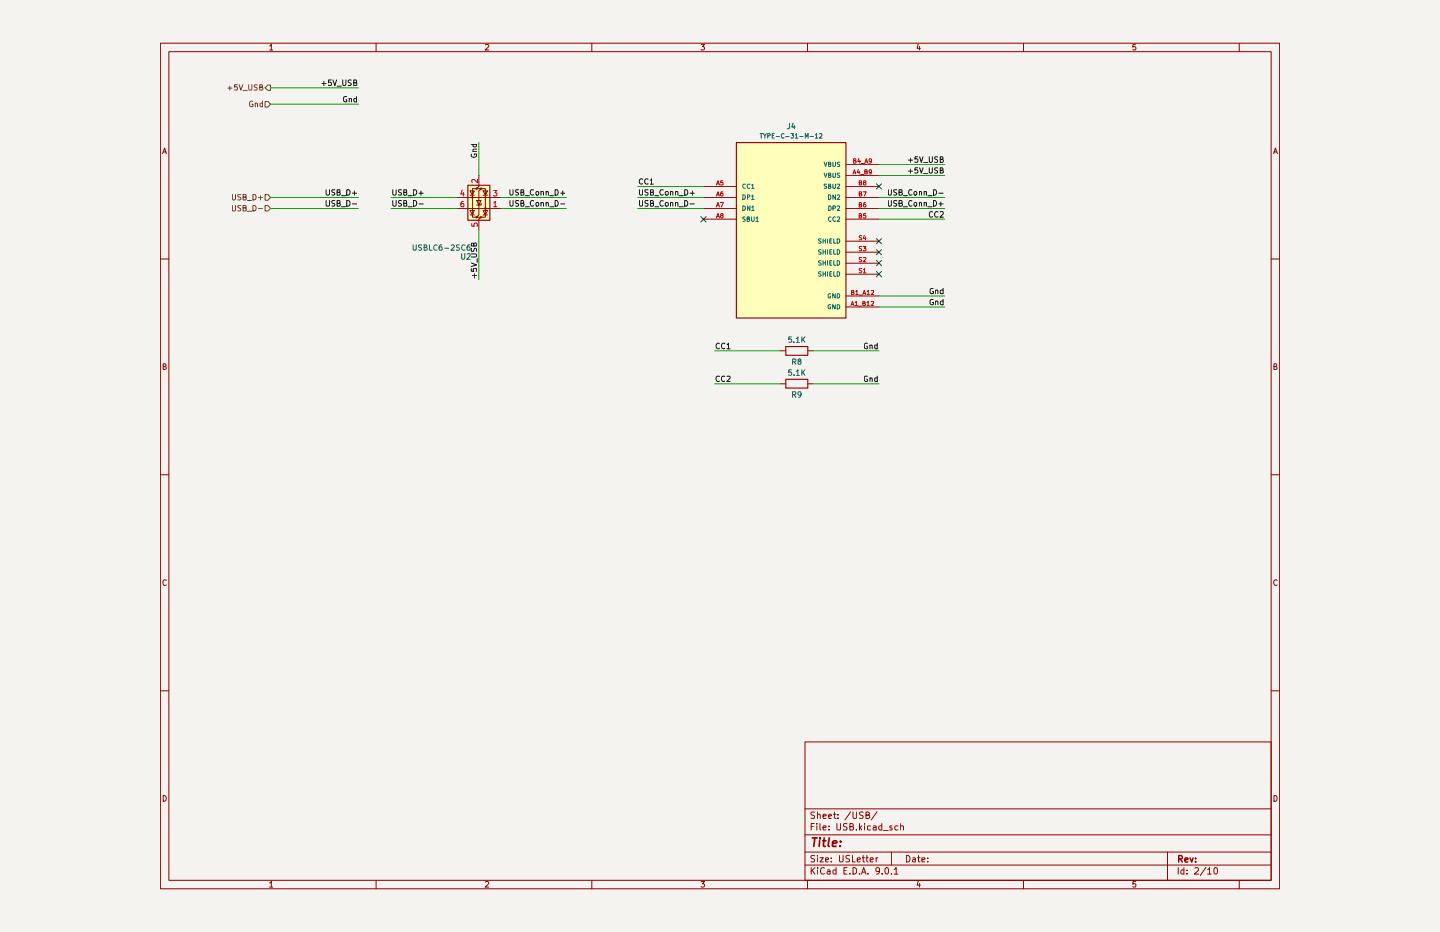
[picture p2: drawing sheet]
<svg xmlns="http://www.w3.org/2000/svg" width="432mm" height="279mm" viewBox="0 0 432 279" stroke-linecap="round" stroke-linejoin="round" font-family="sans-serif">
<path d="M0 -.1h431.8v279.5h-431.8z" fill="#f5f3ef"/>
<g fill="none" stroke="#910000" stroke-width=".3">
<path d="M48.1 13h335.6v253.4h-335.6zM50.6 15.5h330.6v248.4h-330.6zM80.9 13.8l.5-.5v1.7M80.9 15h.9M112.8 13v2.5M145.5 13.5l.7-.2 .4 .5-1.1 1.2h1.1M177.5 13v2.5M210.2 13.3h1l-.5 .7 .5 .1v.7l-.3 .2-.7-.2M242.1 13v2.5M275.3 13.2l-.3 1.3h1M275.8 13.9v1.1M306.9 13v2.5"/>
<path d="M340.5 13.3h-.7l-.1 .8 .7-.1 .2 .3-.1 .5-.1 .2-.7-.2M371.6 13v2.5M48.8 46.1l.6-1.7 .5 1.7M48.9 45.6h.9M381.9 46.1l.5-1.7 .6 1.7M382 45.6h.9M48.1 77.6h2.5M381.2 77.6h2.5M48.9 109.9l.7-.1 .1-.6-.8-.1v1.6h.6l.4-.5-.5-.3M382 109.9l.8-.2 .1-.3-.3-.3h-.6v1.6h.7l.2-.5-.3-.3M48.1 142.3h2.5M381.2 142.3h2.5"/>
<path d="M49.9 174l-.1-.1a.78 .78 0 0 0-1 .8 .78 .78 0 0 0 1 .7l.1-.1M382.9 174a.72 .72 0 0 0-.9 .1 .72 .72 0 0 0 0 1l.5 .4 .4-.2M48.1 207.1h2.5M381.2 207.1h2.5M48.9 238.5a.85 .85 0 0 1 1 .9 .85 .85 0 0 1-1 .8zM241.4 222.4h139.8v41.5h-139.8zM382 238.5a.85 .85 0 0 1 1 .9 .85 .85 0 0 1-1 .8zM241.4 259.3h139.8M241.4 255.4h139.8M241.4 250.3h139.8M241.4 242.5h139.8M243.2 247.8h.7"/>
<path d="M244.2 246.9h-1v1.9M244.3 256.5h-.7l-.4 .4 .1 .4 .9 .3v.6l-1 .1M244.3 243.5l-.7-.1-.4 .4 .1 .5 .9 .3v.6l-1 .1M244.9 246.9v.2M244.9 247.6v1.2M245.1 256.5v.1M245.1 244.3l.8-.1 .1 1.2M245.1 243.4v2M245.1 257.1v1.3M245.9 257.1h1l-1 1.3h1M245.9 246.9v1.7l.2 .2M246.8 248.2l.9-.2-.1-.4h-.5l-.3 .2 .1 1h.7"/>
<path d="M246.8 244.7l.9-.2-.1-.3-.5-.1-.3 .2 .1 1h.7M247.6 257.8l.9-.2-.2-.4-.5-.1-.2 .3v.9h.7M248.5 244.7l.8-.2v-.3l-.5-.1-.3 .2 .1 1h.7M248.6 248.7v.1M248.6 247.6v.2M249.3 258.2v.2M249.3 257.2v.2M249.9 244.1h.8M250.2 243.4v1.7l.5 .3M251 246.9v1.6l.3 .3h.4l.4-.3v-1.6M251.3 245.2v.2M251.3 244.2v.1"/>
<path d="M251.7 256.5v1.6l.4 .3 .5-.1 .2-.2v-1.6M254 247l-1 .1v.5l.8 .4 .2 .5-.3 .3h-.8M254.8 256.5h-.8l-.3 .4 .1 .4 .9 .3v.6l-1 .1M254.8 247.8l.9-.1 .1-.6-1-.2v1.9h.8l.3-.3v-.3l-.5-.4M255.1 243.3l-1.7 2.5M255.6 256.5v1.9h.9M255.8 243.4v1.5l.3 .5 .7-.2 .1-1.8M256.8 248.7v.1M257 257.8l1-.2-.1-.4-.6-.1-.3 .3 .1 .9h.8M257.7 246.9v1.9M257.9 248.1l.5 .7M258.4 247.6l-.7 .7"/>
<path d="M258.6 257.1h.6M258.8 256.5v1.6l.4 .3M258.8 243.5l-1 .1v.6l.9 .3 .1 .4-.4 .5-.7-.1M259.2 246.9v.2M259.2 247.6v1.2M259.7 244.3l.9-.1v-.6l-.9-.2v2h.6l.4-.2 .1-.5-.5-.4M259.7 257.1h.6M259.9 256.5v1.6l.4 .3M260.9 257.8l1-.2-.1-.4-.6-.1-.3 .3 .1 .9h.8M261 247.6h-.6l-.3 .3 .2 .9h.7M261.9 247.6h.7l.1 1.2M262.7 248l-.7 .1-.2 .3 .2 .4h.7"/>
<path d="M262.7 257.1v1.3M263 243.3l-1.7 2.5M263.2 257.1l-.5 .4M264.4 247.6h-.5l-.4 .3v.6l.2 .3h.7M264.4 246.9v1.9M264.9 249h1.5M267.3 255.4v3.9M267.5 247.6h-.5l-.2 .2 .1 .3 .6 .2v.5h-.7M269.2 247.6h-.5l-.4 .3 .2 .9h.7M270.1 247.7l.7-.1 .1 1.2M270.1 246.9v1.9M271.8 256.5a.98 .98 0 0 1 1.1 .9 .98 .98 0 0 1-1.1 1z"/>
<path d="M273.7 257.2h.7l.1 1.2M274.5 257.6h-.6l-.3 .4 .3 .4 .6-.1M275.2 257.1h.7M275.4 256.5v1.6l.5 .3M276.4 257.8l1-.2-.1-.4-.5-.1-.4 .3 .1 .9h.8M278.2 258.2v.2M278.2 257.2v.2M350.1 255.4v8.5M80.9 264.8l.5-.6v1.7M80.9 265.9h.9M112.8 263.9v2.5M145.5 264.4l.7-.2 .4 .6-1.1 1.1h1.1"/>
<path d="M177.5 263.9v2.5M210.2 264.2h1l-.5 .7 .5 .3v.6l-.3 .1-.7-.1M242.1 263.9v2.5M243.2 260.1v1.9M243.6 260.9l.7 1.1M244.3 260.1l-1.1 1.1M245.2 260.1v.2M245.2 260.8v1.2M247.2 260.3a.77 .77 0 0 0-.9 0 .77 .77 0 0 0-.3 .9l.4 .8 .8-.1M248.1 260.9h.7l.1 1.1M248.9 261.2l-.7 .1-.2 .3 .2 .4h.7M250.7 260.9l-.6-.1-.3 .3 .1 .9h.8"/>
<path d="M250.7 260.1v1.9M253.1 261h.6M254 260.1h-.9v1.9h.9M254.8 261.9v.1M255.8 260.1a.98 .98 0 0 1 1.1 1 .98 .98 0 0 1-1.1 .9zM257.7 261.9v.1M258.3 262l.7-1.9 .7 1.9M258.6 261.5h.8M260.3 261.9v.1M263.7 260.9l-.4 .4h-.3l-.4-.4 .2-.7 .9 .1a1.43 1.43 0 0 1-.6 1.7h-.3M264.5 261.9l.2 .1h-.2v-.1v.1M265.5 260.3l.4-.2a1.08 1.08 0 0 1 .6 1 1.08 1.08 0 0 1-.6 .9 1.32 1.32 0 0 1-.4-1.7z"/>
<path d="M267.3 261.9v.1M268.1 260.7l.6-.6v1.9M268.1 262h1.1M275.3 264.2l-.3 1.1h1M275.8 264.8v1.1M306.9 263.9v2.5M340.5 264.2h-.7l-.1 .9 .7-.2 .2 .3-.1 .6-.1 .1-.7-.1M353.3 260.1v1.9M355 260.9l-.5-.1-.4 .3 .1 .8 .8 .1M355 260.1v1.9M355.9 261.9v.1M355.9 260.9v.1"/>
<path d="M358.3 260.3l.1-.1a.72 .72 0 0 1 1 .2l-.1 .5-1.2 1.1h1.3M361.6 260l-1.7 2.5M362.1 260.7l.6-.6v1.9M362.1 262h1.1M364.2 260.2l.3-.1a1.08 1.08 0 0 1 .6 1 1.08 1.08 0 0 1-.6 .9 1.29 1.29 0 0 1-.3-1.8zM371.6 263.9v2.5"/>
</g>
<path d="M353.4 257.5l1-.1 .1-.7-1.1-.2v1.9M353.9 257.5l.6 .9M355.3 257.8l.9-.2v-.3l-.6-.1-.3 .2 .1 1h.8M356.8 257.2l.5 1.2 .5-1.2M358.5 258.3v.1M358.5 257.3v.1" fill="none" stroke="#910000" stroke-width=".42"/>
<path d="M243.6 251.2h1.4M244.3 251.2l-.3 2.5M245.8 252.1l-.2 1.6M246 251.2l-.1 .3M246.7 252.1h.9M247.1 251.2l-.2 2.2 .1 .3h.5M248.7 251.2l-.4 2.2 .4 .3M249.7 252.9l1.3-.3-.1-.4-.8-.1-.4 .3v1.3h1M251.9 253.6l.2 .1h-.2v-.1v.1M252.1 252.2l.1 .1-.1 .1v-.2v.2" fill="none" stroke="#910000" stroke-width=".51"/>
<g fill="#ffb">
<path d="M140.3 55.5h6.6v10.5h-6.6z"/>
<path d="M220.8 42.8h32.9v52.5h-32.9z"/>
</g>
<g fill="none" stroke="#0f0f0f" stroke-width=".3">
<path d="M96.5 25h1.3M97.1 24.4v1.3M99.3 24h-.7l-.1 .8 .7-.1 .1 .8-.2 .2-.6-.2M99.8 24l.6 1.7 .5-1.7M101.1 25.8h1.3M102.8 24v1.3l.2 .4 .5-.1 .2-.3v-1.3M104 29h-.7a.84 .84 0 0 0-.3 1 .84 .84 0 0 0 1 .5v-.6h-.3M104.7 29.6l.6-.1 .1 1.1M104.7 29.5v1.1M105.3 24h-.6a.48 .48 0 0 0-.3 .5 .48 .48 0 0 0 .6 .4l.3 .2-.1 .4-.8 .1M106.1 24.8l.7-.2v-.6h-.7v1.7h.6l.3-.6-.4-.3M106.9 29.5h-.5l-.3 .3 .2 .7h.6"/>
<path d="M106.9 29v1.6"/>
</g>
<path d="M80.3 25.5h.8v1.6h-.8l-.8-.8z" fill="#f5f3ef"/>
<path d="M68.3 26.4h1.3M68.9 25.8v1.2M71.1 25.4h-.7l-.1 .8 .7-.1 .1 .8h-.8M71.7 25.4l.5 1.6 .6-1.6M72.9 27.2h1.3M74.6 25.4l.2 1.6h.6l.1-.2v-1.4M77.1 25.5l-.8 .1-.1 .3 .7 .3 .2 .6-.1 .2h-.8M77.9 26.2l.7-.1 .1-.5-.8-.2v1.6h.8l.1-.5-.4-.3M80.3 25.5h.8v1.6h-.8l-.8-.8z" fill="none" stroke="#765500" stroke-width=".3"/>
<path d="M79.5 30.4h.8l.8 .8-.8 .9h-.8z" fill="#f5f3ef"/>
<path d="M75.8 30.4h-.7l-.3 .3v.9l.3 .3 .8-.1v-.6h-.4M76.5 31.1l.6-.1 .1 1M76.5 30.9v1.1M78.7 31l-.7 .1v.7l.7 .1M78.7 30.3v1.7M79.5 30.4h.8l.8 .8-.8 .9h-.8z" fill="none" stroke="#765500" stroke-width=".3"/>
<g fill="none" stroke="#0f0f0f" stroke-width=".3">
<path d="M97.8 56.9v1.3l.3 .3 .5-.1 .2-.2v-1.3M100.4 56.9h-.7a.58 .58 0 0 0-.1 .7 .58 .58 0 0 0 .6 .2l.2 .2-.2 .4h-.7M101.1 57.7l.8-.1v-.6l-.8-.1v1.6h.7l.2-.5-.3-.3M102.4 58.7h1.2M104 56.9h.6a.9 .9 0 0 1 .3 1.1 .9 .9 0 0 1-.9 .5zM105.7 57.9h1.2M106.3 57.2v1.3M117.8 56.9v1.3l.3 .3 .5-.1 .2-.2v-1.3M120.4 56.9h-.8a.58 .58 0 0 0 0 .7 .58 .58 0 0 0 .6 .2l.2 .2-.2 .4h-.7M121.1 57.7l.7-.1 .1-.6-.8-.1v1.6h.7l.2-.5-.3-.3M122.3 58.7h1.3M124 56.9h.6a.9 .9 0 0 1 .3 1.1 .9 .9 0 0 1-.9 .5z"/>
<path d="M125.6 57.9h1.3M126.2 57.2v1.3M141.3 43.3h1.6M141.4 46.2a.73 .73 0 0 0 .7 1 .73 .73 0 0 0 .6-1.1h-.5v.4M141.8 45.5h1.1M141.9 43.3l-.1 .4 .4 .3 .6-.1v-.6M142.9 44.7l-1 .1 .1 .7M152.9 56.9v1.3l.3 .3h.4l.2-.3v-1.3M155.5 56.9h-.8a.64 .64 0 0 0 0 .7 .64 .64 0 0 0 .7 .2l.1 .2-.1 .4h-.8M156.2 57.7l.7-.1 .1-.6-.8-.1v1.6h.6l.3-.5-.4-.3M157.5 58.7h1.2M160 57l-.7-.1a.8 .8 0 0 0-.3 1 .8 .8 0 0 0 1 .4"/>
<path d="M160.8 57.6l.2-.2 .5 .2-.1 .8-.6-.1zM162.2 57.6l.7-.1 .1 1M162.2 57.4v1.1M163.7 57.6l.6-.1 .1 1M163.7 57.4v1.1M164.8 58.7h1.2M166.5 56.9h.6l.2 .3 .1 .6-.3 .6-.6 .1zM168.1 57.9h1.2M168.7 57.2v1.3M191.8 56.9v1.3l.3 .3 .6-.3v-1.3M192.7 53.8a.71 .71 0 0 0-1 .6 .71 .71 0 0 0 1 .6M194.3 53.8a.71 .71 0 0 0-1 .6 .71 .71 0 0 0 1 .6"/>
<path d="M194.3 56.9h-.8l-.1 .2 .1 .5 .8 .3v.4l-.9 .1M195 54l.4-.4v1.6M195 55.2h.9M195.1 57.7l.7-.2-.1-.6h-.6v1.6h.6l.3-.5-.4-.3M196.3 58.7h1.2M198.9 57l-.7-.1a.8 .8 0 0 0-.3 1 .8 .8 0 0 0 1 .4M201.1 57.6l.6-.1 .1 1M201.1 57.4v1.1M202.6 57.6l.6-.1 .1 1M202.6 57.4v1.1M203.6 58.7h1.3M205.3 56.9h.6a.89 .89 0 0 1 .3 1 .89 .89 0 0 1-.9 .6z"/>
<path d="M206.9 57.9h1.3M207.6 57.2v1.3M97.8 60.1v1.4l.3 .3 .5-.1 .2-.2v-1.4M100.4 60.2l-.6-.1a.48 .48 0 0 0-.3 .6 .48 .48 0 0 0 .6 .3l.3 .3-.1 .3-.8 .1M101.1 61l.8-.1v-.6l-.8-.2v1.7h.7l.2-.6-.3-.2M102.4 62h1.2M104 60.1a.86 .86 0 0 1 1 .9 .86 .86 0 0 1-1 .8zM105.7 61.1h1.2M117.8 60.1v1.4l.3 .3 .5-.1 .2-.2v-1.4M120.4 60.2l-.6-.1a.48 .48 0 0 0-.3 .6 .48 .48 0 0 0 .6 .3l.3 .3-.1 .3-.8 .1M121.1 61l.7-.1 .1-.6-.8-.2v1.7h.7l.2-.6-.3-.2M122.3 62h1.3"/>
<path d="M124 60.1a.86 .86 0 0 1 1 .9 .86 .86 0 0 1-1 .8zM125.6 61.1h1.3M141.3 78.8l1.6 .6-1.6 .5M141.3 76.1h1.3l.3 .4-.3 .5h-1.3M141.4 74.4v1h.5l.5-1 .5 .4-.1 .6M142.1 73.2l.3-.4 .5 .4v.5h-1.6l.1-.7 .6 .1 .1 .6M143.1 77.5v1.2M152.9 60.1v1.4l.3 .3h.4l.2-.3v-1.4M155.5 60.2h-.8v.7l.7 .1 .1 .5-.3 .3-.6-.1M156.2 61l.7-.1 .1-.6-.8-.2v1.7h.6l.3-.6-.4-.2M157.5 62h1.2M160 60.3a.74 .74 0 0 0-1 .7 .74 .74 0 0 0 1 .6"/>
<path d="M160.8 60.9l.2-.2 .5 .2-.1 .8-.6-.1zM162.2 60.9l.7-.1 .1 1M162.2 60.7v1.1M163.7 60.9l.6-.1 .1 1M163.7 60.7v1.1M164.8 62h1.2M166.5 60.1a.85 .85 0 0 1 .9 .9 .85 .85 0 0 1-.9 .8zM168.1 61.1h1.2M191.8 60.1v1.4l.3 .3 .6-.3v-1.4M194.3 60.2l-.6-.1-.3 .4 .1 .4 .8 .2v.5l-.9 .1M195.1 61l.7-.2-.1-.6-.6-.1v1.7h.6l.3-.6-.4-.2M196.3 62h1.2"/>
<path d="M198.9 60.3a.74 .74 0 0 0-1 .7 .74 .74 0 0 0 1 .6M201.1 60.9l.6-.1 .1 1M201.1 60.7v1.1M202.6 60.9l.6-.1 .1 1M202.6 60.7v1.1M203.6 62h1.3M205.3 60.1a.85 .85 0 0 1 1 .9 .85 .85 0 0 1-1 .8zM206.9 61.1h1.3M141.3 80.5v.8l.8 .1-.1-.9h.8l-.1 .9M141.6 82.6h1.3M142.3 82v1.3"/>
<circle cx="199.9" cy="58" r=".55"/>
<circle cx="199.9" cy="61.3" r=".55"/>
</g>
<path d="M141.7 59.2h.1M143 56.6h.1M144.3 56.6h.1M143 65.1h.1M144.3 65.1h.1M145.6 62.5h.1" fill="none" stroke="#910000" stroke-width=".68"/>
<g fill="none" stroke="#910000" stroke-width=".3">
<path d="M137 59.2h13.2M141 57.2h1.2l-.6 1.3zM141 58.5h1.2M142.9 56.6h-1.3v8.5h1.3M143.6 52.6v3.3l-.7 .7h1.4l-.7 .6v7.2l-.7 .7h1.4l-.7 .6v3.3M144.3 56.6h1.2v8.5h-1.2M144.9 57.2h1.3l-.7 1.3zM144.9 58.5h1.3M137 62.5h13.2M141 63.1h1.2l-.6 1.3zM141 64.4h1.2M142.9 60.1h1.4l-.7 1.4z"/>
<path d="M144.3 61v.5h-1.4M144.9 63.1h1.3l-.7 1.3zM144.9 64.4h1.3"/>
</g>
<path d="M140.3 55.5h6.6v10.5h-6.6z" fill="none" stroke="#910000" stroke-width=".34"/>
<path d="M138.6 57l-.4 1.2h1M138.9 57.7v1.1M143.2 53.8v1l-1.2-1-.5 .3 .1 .6M148 57.1h1l-.6 .6 .5 .1v.8l-.2 .2-.7-.2M138.9 60.4l-.4 .1-.2 .3-.1 .9 .1 .3 .7-.1-.1-.9h-.4l-.3 .3M141.5 67v.8h.7v-.6l.2-.3 .7 .2-.1 .7M148.1 60.9l.4-.5v1.6M148.1 62h.9" fill="none" stroke="#b90000" stroke-width=".3"/>
<path d="M79.5 58.3h.8l.8 .9-.8 .8h-.8z" fill="#f5f3ef"/>
<path d="M69.7 58.3v1.5l.2 .1h.4l.3-.3v-1.3M72.2 58.3h-.6a.44 .44 0 0 0-.3 .5 .44 .44 0 0 0 .6 .3l.3 .3-.1 .4-.8 .1M72.9 59.1l.8-.1v-.6l-.8-.1v1.6h.7l.2-.1v-.6l-.3-.1M75.9 58.3a.85 .85 0 0 1 .9 .8 .85 .85 0 0 1-.9 .8zM77.5 59.3h1.2M78.1 58.7v1.2M79.5 58.3h.8l.8 .9-.8 .8h-.8zM74.2 60.1h1.2" fill="none" stroke="#765500" stroke-width=".3"/>
<path d="M79.5 61.6h.8l.8 .9-.8 .7h-.8z" fill="#f5f3ef"/>
<path d="M69.7 61.6v1.5l.2 .1h.4l.3-.3v-1.3M72.2 61.6h-.7l-.2 .3 .2 .3a.58 .58 0 0 1 .6 .3 .58 .58 0 0 1 0 .7h-.8M72.9 62.3l.8-.1v-.5l-.8-.1v1.6h.7l.2-.1v-.6l-.3-.2M74.2 63.3h1.2M75.9 61.6a.85 .85 0 0 1 .9 .8 .85 .85 0 0 1-.9 .8zM77.5 62.6h1.2M79.5 61.6h.8l.8 .9-.8 .7h-.8z" fill="none" stroke="#765500" stroke-width=".3"/>
<g fill="none" stroke="#0f0f0f" stroke-width=".3">
<path d="M266.4 56.9v1.3l.2 .3h.4l.3-.3v-1.3M268.9 56.9h-.8a.58 .58 0 0 0 0 .7 .58 .58 0 0 0 .6 .2l.2 .2-.2 .4h-.7M269.6 57.7l.7-.1 .1-.6-.8-.1v1.6h.7l.3-.5-.4-.3M270.8 58.7h1.3M272.4 51.3h1.2M272.4 48h1.2M273 47.4v1.3M273 50.7v1.2M273.5 57l-.8-.1a.86 .86 0 0 0-.2 1 .86 .86 0 0 0 .9 .5l.1-.1M274.2 57.6l.2-.2 .4 .2 .1 .6-.2 .3-.5-.2zM275.2 50.3h-.8l-.1 .8 .8-.1 .2 .6-.4 .3-.6-.2M275.2 47h-.8l-.1 .8 .8-.1 .1 .8-.3 .2-.6-.2"/>
<path d="M275.7 57.6l.6-.1 .1 1M275.7 57.4v1.1M275.8 50.3l.5 1.6 .5-1.6M275.8 47l.5 1.7 .5-1.7M276.9 52.1h1.3M276.9 48.8h1.3M277.1 57.6l.7-.1v1M277.1 57.4v1.1M278.2 58.7h1.3M278.6 50.3v1.3l.3 .3 .7-.3v-1.3M278.6 47v1.3l.3 .4 .5-.1 .2-.3v-1.3M279.9 56.9h.6a.89 .89 0 0 1 .3 1 .89 .89 0 0 1-.9 .6z"/>
<path d="M281.2 50.4l-.6-.1-.4 .3 .2 .4 .7 .3 .1 .3-.3 .3-.7-.1M281.2 47.1l-.6-.1-.4 .3 .2 .4 .7 .3v.5l-.2 .2-.7-.1M281.5 57.9h1.3M281.9 51.1l.7-.1 .1-.5-.8-.2v1.6h.6l.4-.5-.5-.3M281.9 47.8l.7-.1 .1-.5-.8-.2v1.7h.6l.4-.6-.5-.3M266.4 60.1v1.4l.2 .3h.4l.3-.3v-1.4M268.9 60.2l-.6-.1a.48 .48 0 0 0-.3 .6 .48 .48 0 0 0 .6 .3l.3 .3-.1 .3-.8 .1M269.6 61l.7-.1 .1-.6-.8-.2v1.7h.7l.3-.6-.4-.2M270.8 62h1.3M273.5 60.3l-.1-.1a.83 .83 0 0 0-1 .6 .83 .83 0 0 0 .6 1l.5-.2M274.2 60.9l.2-.2 .4 .2 .1 .6-.2 .3-.5-.2zM275.7 60.9l.6-.1 .1 1"/>
<path d="M275.7 60.7v1.1M277.1 60.9l.7-.1v1M277.1 60.7v1.1M278.2 62h1.3M279.7 63.6l-.1-.1a.83 .83 0 0 0-1 .6 .83 .83 0 0 0 .5 1l.6-.2M279.9 60.1a.85 .85 0 0 1 .9 .9 .85 .85 0 0 1-.9 .8zM281.3 63.6a.74 .74 0 0 0-1.1 .7 .74 .74 0 0 0 1.1 .6M281.5 61.1h1.3M281.9 63.6l.6-.2 .4 .5-1 1.2h1M282.1 60.5v1.3M279.8 89.8l-.4-.1-.5 .4v.9l.2 .3 .8-.1v-.5h-.3M279.8 86.5h-.7l-.2 .4 .1 1 .9 .1v-.6h-.3"/>
<path d="M280.6 90.4l.6-.1 .1 1.1M280.6 87.1l.6-.1 .1 1.1M280.6 87v1.1M280.6 90.3v1.1M282.8 90.3h-.5l-.4 .3 .2 .7h.7M282.8 87h-.5l-.4 .3 .1 .7h.8M282.8 86.4v1.7M282.8 89.7v1.7M215.7 103a.74 .74 0 0 0-1 .7 .74 .74 0 0 0 1 .7M215.7 112.9l-.6-.1a.8 .8 0 0 0-.4 1 .8 .8 0 0 0 1 .4M217.3 103a.74 .74 0 0 0-1 .7 .74 .74 0 0 0 1 .7M217.3 112.9l-.6-.1a.8 .8 0 0 0-.4 1 .8 .8 0 0 0 1 .4"/>
<path d="M218 103.4l.4-.5v1.7M218 112.9l.8-.1 .1 .4-1 1.2h1M218 104.6h.9M260.1 112.8h-.7l-.2 .3v.9l.2 .3 .8-.1v-.5h-.4M260.1 103h-.7l-.2 .3v.8l.2 .4 .8-.1v-.6h-.4M260.9 113.5l.6-.1v1M260.9 103.5h.6v1.1M260.9 103.5v1.1M260.9 113.3v1.1M263.1 113.4l-.8 .1v.7l.8 .1M263.1 103.5h-.8v.9l.8 .1M263.1 102.9v1.7"/>
<path d="M263.1 112.8v1.6"/>
</g>
<path d="M220.8 42.8h32.9v52.5h-32.9zM235.6 103.9h6.6v2.6h-6.6zM235.6 113.7h6.6v2.6h-6.6z" fill="none" stroke="#910000" stroke-width=".34"/>
<g fill="none" stroke="#910000" stroke-width=".3">
<path d="M211 55.9h9.8M211 59.2h9.8M253.7 55.9h9.9M253.7 59.2h9.9M253.7 49.3h9.9M253.7 52.6h9.9M211 62.5h9.8M211 65.7h9.8M253.7 62.5h9.9M253.7 65.7h9.9M253.7 72.3h9.9M253.7 75.6h9.9"/>
<path d="M253.7 78.9h9.9M253.7 82.2h9.9M253.7 88.7h9.9M253.7 92h9.9M234 105.2h1.6M234 115.1h1.6M242.2 105.2h1.6M242.2 115.1h1.6"/>
</g>
<g fill="none" stroke="#b90000" stroke-width=".3">
<path d="M214.8 55.5l.5-1.3 .4 1.3M214.8 58.8l.5-1.3 .4 1.3M215 55.1h.6M215 58.4h.6M216.7 54.2h-.5l-.1 .6 .6-.1v.8l-.6-.1M216.7 57.5h-.4l-.2 .5 .1 .7h.5v-.7l-.4-.1-.2 .3M255.8 52.2l.4-1.3 .4 1.3M255.9 48.2h.6l.1-.4-.7-.2v1.3h.6l.2-.5-.3-.2M255.9 51.8h.6M257.4 50.8l-.4 .9h.8M257.6 47.5l-.4 .9h.9M257.6 54.8l.7-.1-.1-.5h-.6v1.3h.7l.1-.5-.3-.2"/>
<path d="M257.6 58.1l.6-.1 .1-.4-.7-.1v1.3h.5l.3-.5-.3-.2M257.6 51.3v.9M257.8 48v.9M258.1 52.3h1M258.2 49h1M258.8 57.5h1l-.6 1.3M259.2 54.7l-.2-.4 .5-.1 .1 .4-.7 .3 .2 .6h.4l.2-.3-.3-.5M259.3 48.9l.5-1.3 .5 1.3M259.3 51.5h.6l.1-.5-.7-.1v1.3h.7l.1-.5-.3-.2M259.5 48.5h.6M261.4 48.2l-.3 .2-.4-.1v-.6l.4-.1 .3 .2-.2 1-.5 .1M261.4 51.5l-.3 .2-.4-.1v-.6l.4-.1 .3 .2-.2 1-.5 .1"/>
<path d="M214.8 62.1l.5-1.4 .4 1.4M214.8 65.4l.5-1.4 .4 1.4M215 61.6h.6M215 64.9h.6M216 60.7h.9l-.6 1.4M216.3 64.6l-.2-.3 .2-.3 .4 .1v.4l-.6 .4 .2 .5 .5-.3-.2-.5M257.6 61.4l.6-.1 .1-.4-.7-.2v1.4h.5l.3-.5-.3-.2M257.6 64.7l.6-.1 .1-.4-.7-.2v1.4h.5l.3-.5-.1-.2h-.2M258.4 70.7h-.7v.5l.6 .2 .1 .2-.2 .3h-.6M258.4 73.9h-.7v.5l.6 .3 .1 .2-.3 .3-.5-.1M258.4 77.2h-.7a.56 .56 0 0 0 .6 .8v.4h-.7M258.8 73.9h.9l-.5 .5 .4 .1v.6h-.8"/>
<path d="M258.9 77.3l.5-.2 .3 .5-.9 .9h.9M259.2 70.5l-.3 1h.8M259.5 60.7l-.4 .2-.2 .9 .3 .3 .5-.3-.3-.6-.5 .3M259.5 71v.9M259.6 64h-.6l-.1 .7 .5-.2 .3 .6-.3 .3-.5-.2M255.2 91.6l.4-1.3 .4 1.3M255.3 91.3h.6M255.4 87.6h.5v-.5l-.5-.1v1.3h.5l.2-.4-.3-.3M256.4 90.7l.4-.4v1.3M256.4 91.6h.7M256.6 87.4l.4-.4v1.3M256.6 88.3h.8"/>
<path d="M257.4 91.8h1M257.6 88.5h1M258.4 80.5h-.7v.5l.4 .1 .3 .4-.3 .3-.5-.1M258.7 88.3l.5-1.3 .4 1.3M258.7 90.9l.6-.1v-.4l-.6-.1v1.3h.6l.2-.4-.3-.3M258.8 88h.7M258.9 80.9l.3-.5v1.4M258.9 81.8h.8M260 87.4l.3-.4v1.3M260 90.7l.3-.4v1.3M260 88.3h.7M260 91.6h.7"/>
<path d="M261.2 87.1h.8v.5l-.8 .7h.8M261.2 90.4h.8v.4l-.8 .8h.8"/>
</g>
<g fill="none" stroke="#006665" stroke-width=".3">
<path d="M236.7 37l-.1 1.4-.5 .2M237.8 36.9l-.4 1.2h1M238.2 37.6v1M222.8 58.4a.68 .68 0 0 1 .7 .7 .68 .68 0 0 1-.7 .7zM223.5 55.3l-.5-.1-.2 .3v.8l.7 .1M224.1 59.1h.6l.2-.4-.3-.3h-.5v1.4M224.9 55.3l-.6-.1a.67 .67 0 0 0-.2 .9 .67 .67 0 0 0 .8 .3M225.4 55.5l.3-.3v1.3M225.4 58.8l.3-.4v1.4M225.4 56.5h.7M225.4 59.8h.7M227.9 40h.8"/>
<path d="M228.3 40v1.4M228.9 40l.5 .7 .4-.7M229.4 40.7v.7M230.2 40.7l.7-.1v-.5l-.7-.1v1.4M231.6 40.6h.4M232.2 40h-.6v1.4h.6M232.7 40.9h1.1M235.1 40.2a.58 .58 0 0 0-.8 .5 .58 .58 0 0 0 .8 .5M235.6 40.9h1M237.2 40h.8l-.4 .6h.3l.1 .5-.3 .3-.5-.2M238.5 40.5l.3-.5v1.4M238.5 41.4h.8"/>
<path d="M239.8 40.9h1M241.5 41.4v-1.4l.4 1 .4-1v1.4M242.9 40.9h1M244.5 40.5l.4-.5v1.4M244.5 41.4h.8M245.8 40.2l.6-.1 .1 .5-.8 .8h.8M247.1 48.6l.5 1.3 .4-1.3M247.1 51.9l.5 1.3 .4-1.3M247.9 55.2h-.7l-.1 .4a.61 .61 0 0 1 .7 .8h-.7M248.4 49.2h.6l.1-.5-.7-.1v1.3h.7l.1-.5-.4-.2M248.4 52.5l.7-.1v-.4l-.7-.1v1.3h.5l.3-.5-.4-.2M248.4 55.8l.6-.1 .1-.4-.7-.1v1.3h.5l.3-.5-.4-.2"/>
<path d="M248.4 58.4a.68 .68 0 0 1 .8 .7 .68 .68 0 0 1-.8 .7zM249.8 48.6l.1 1.3 .5-.1 .1-1.2M249.8 51.9v1.2l.2 .1 .5-.3v-1M249.8 55.2v1.2l.2 .1 .5-.3v-1M250.5 58.4v1.4l-.7-1.4v1.4M251 55.3l.7-.1 .1 .2-.8 1.1h.8M251 58.6l.5-.2 .3 .3-.8 1.1h.8M251.8 48.7h-.7v.4l.6 .3 .1 .2-.1 .3h-.7M251.8 51.9h-.6l-.2 .3 .1 .2 .6 .3v.4h-.7M123.9 73.4v1.4l.3 .2 .6-.2v-1.4M126.4 73.5l-.6-.1-.3 .3 .1 .4 .7 .3v.5h-.8M127.2 74.2l.6-.1 .1-.5-.7-.2v1.6h.6l.2-.1 .1-.4-.4-.3"/>
<path d="M128.8 73.4v1.6h.7M131.1 73.6a.74 .74 0 0 0-1.1 .7 .74 .74 0 0 0 1.1 .6M132.4 73.4l-.4 .1-.3 .3v1l.3 .2 .5-.1 .1-.6-.3-.3h-.3l-.3 .3M133.3 74.4h1.2M135.3 73.6l.6-.2 .3 .5-1 1.1h1M137.8 73.5l-.6-.1-.4 .3 .2 .4 .7 .2v.6h-.9M138.4 76v1.4l.3 .3h.3l.4-.3v-1.4M139.4 73.6v-.1a.76 .76 0 0 0-1 .8 .76 .76 0 0 0 1 .6M140 76.2l.7-.2 .3 .5-1 1.2h1M140.8 73.4l-.4 .1-.3 .3-.1 1 .4 .2 .5-.1 .1-.6-.3-.3h-.3l-.4 .3M222.8 61.7a.68 .68 0 0 1 .7 .7 .68 .68 0 0 1-.7 .7zM223.4 65.1h-.6v.4l.6 .4v.4h-.6"/>
<path d="M224 65.6h.6l.1-.5-.7-.1v1.4h.5l.3-.5-.3-.3M224.9 61.7v1.4l-.8-1.4v1.4M225.4 62.1l.4-.4v1.4M225.4 65v1.2l.2 .2 .5-.3v-1.1M225.4 63.1h.7M226.7 65.4l.4-.4v1.4M226.7 66.4h.7M246.2 71.6l-.7 .1a.58 .58 0 0 0 .7 .7v.4h-.8M246.2 74.9l-.5-.1-.3 .3 .3 .4 .5 .2v.4h-.8M246.2 78.2l-.5-.1-.3 .3 .3 .4 .5 .2v.3l-.8 .1M246.8 71.6v1.3M246.8 74.8v1.4"/>
<path d="M246.8 78.1v1.4M246.8 72.2h.8M246.8 75.5h.8M246.8 78.8h.8M247.6 71.6v1.3M247.6 74.8v1.4M247.6 78.1v1.4M248.2 71.6v1.3M248.2 74.8v1.4M248.2 78.1v1.4M248.5 61.7a.68 .68 0 0 1 .8 .7 .68 .68 0 0 1-.8 .7zM248.8 72.2h.5"/>
<path d="M248.8 75.5h.5M248.8 78.8h.5M249.3 65.1a.6 .6 0 0 0-.9 .6 .6 .6 0 0 0 .9 .5M249.4 71.6h-.6v1.3h.6M249.4 74.8h-.6v1.4h.6M249.4 78.1h-.6v1.4h.6M249.8 62.4h.6l.1-.5-.7-.2v1.4M250 71.6v1.3h.6M250 74.8v1.4h.6M250 78.1v1.4h.6M250.5 65.1l-.3-.1-.4 .4v.6l.4 .4 .3-.2M251 61.9l.5-.2 .3 .3-.8 1.1h.8"/>
<path d="M251 65.1l.5-.1 .3 .3-.8 1.1h.8M251 71.6h.5a.71 .71 0 0 1 .3 .9 .71 .71 0 0 1-.8 .4zM251 74.8a.68 .68 0 0 1 .8 .7 .68 .68 0 0 1-.8 .7zM251 78.1a.68 .68 0 0 1 .8 .7 .68 .68 0 0 1-.8 .7zM246.2 81.5l-.5-.1-.3 .3 .3 .4 .5 .2v.3l-.8 .1M246.8 81.4v1.4M246.8 82.1h.8M247.6 81.4v1.4M248.2 81.4v1.4M248.8 82.1h.5M249.1 88.1h-.3l-.5 .2v.8l.3 .2h.5v-.5h-.3M249.1 91.4h-.5l-.3 .2v.7l.5 .3 .3-.1v-.5h-.3"/>
<path d="M249.4 81.4h-.6v1.4h.6M250 81.4v1.4h.6M250.4 88.1v1.2l-.7-1.2v1.2M250.4 91.4v1.2l-.7-1.2v1.2M251 81.4a.68 .68 0 0 1 .8 .7 .68 .68 0 0 1-.8 .7zM251 88.1a.71 .71 0 0 1 .8 .4 .71 .71 0 0 1-.3 .8h-.5zM251 91.4h.5a.72 .72 0 0 1 .3 .8 .72 .72 0 0 1-.8 .4zM237.3 101h-.7l-.1 .8 .7-.1 .1 .8h-.8M237.3 110.8h-.7l-.1 .9 .7-.1 .1 .8-.2 .1-.6-.1M237.7 108.5l.8-.1 .1-.7-.9-.1v1.6M237.7 118.3l.8-.1 .1-.6-.9-.2v1.7M238.1 102.5v.1"/>
<path d="M238.1 112.4v.1M238.1 108.5l.6 .7M238.1 118.3l.6 .8M238.8 101.5l.5-.5v1.6M238.8 111.3l.5-.5v1.7M238.8 102.6h.9M238.8 112.5h.9M239.6 108.3l-.3-.4a.48 .48 0 0 1 .4-.3 .48 .48 0 0 1 .5 .3l-.2 .3a.55 .55 0 0 0-.7 .3 .55 .55 0 0 0 .3 .7 .48 .48 0 0 0 .6-.3 .48 .48 0 0 0-.3-.6M240.2 118.1l-.3 .3-.5-.1v-.7l.5-.2a1.06 1.06 0 0 1-.2 1.7h-.3M240.5 101v1.6M240.5 110.8v1.7M240.7 101.7l.7 .9"/>
<path d="M240.7 111.6l.7 .9M241.4 101l-.9 .9M241.4 110.8l-.9 1"/>
</g>
<g fill="none" stroke="#090" stroke-width=".3">
<path d="M81.1 26.3h26.3M81.1 31.2h26.3M81.1 59.2h26.3M117.3 59.2h19.7M143.6 42.8v9.8M150.2 59.2h19.6M191.3 55.9h19.7M191.3 59.2h19.7M263.6 59.2h19.7M263.6 52.6h19.7M263.6 49.3h19.7M81.1 62.5h26.3"/>
<path d="M117.3 62.5h19.7M143.6 69v14.8M150.2 62.5h19.6M191.3 62.5h19.7M263.6 62.5h19.7M263.6 65.7h19.7M263.6 88.7h19.7M263.6 92h19.7M214.3 105.2h19.7M214.3 115.1h19.7M243.8 105.2h19.8M243.8 115.1h19.8"/>
</g>
<path d="M262.8 55.1l1.5 1.5M264.3 55.1l-1.5 1.5M210.1 64.9l1.7 1.6M211.8 64.9l-1.7 1.6M262.8 74.8l1.5 1.6M262.8 78.1l1.5 1.6M262.8 71.5l1.5 1.6M264.3 74.8l-1.5 1.6M264.3 78.1l-1.5 1.6M264.3 71.5l-1.5 1.6M262.8 81.4l1.5 1.6M264.3 81.4l-1.5 1.6" fill="none" stroke="#00008a" stroke-width=".3"/>
</svg>
